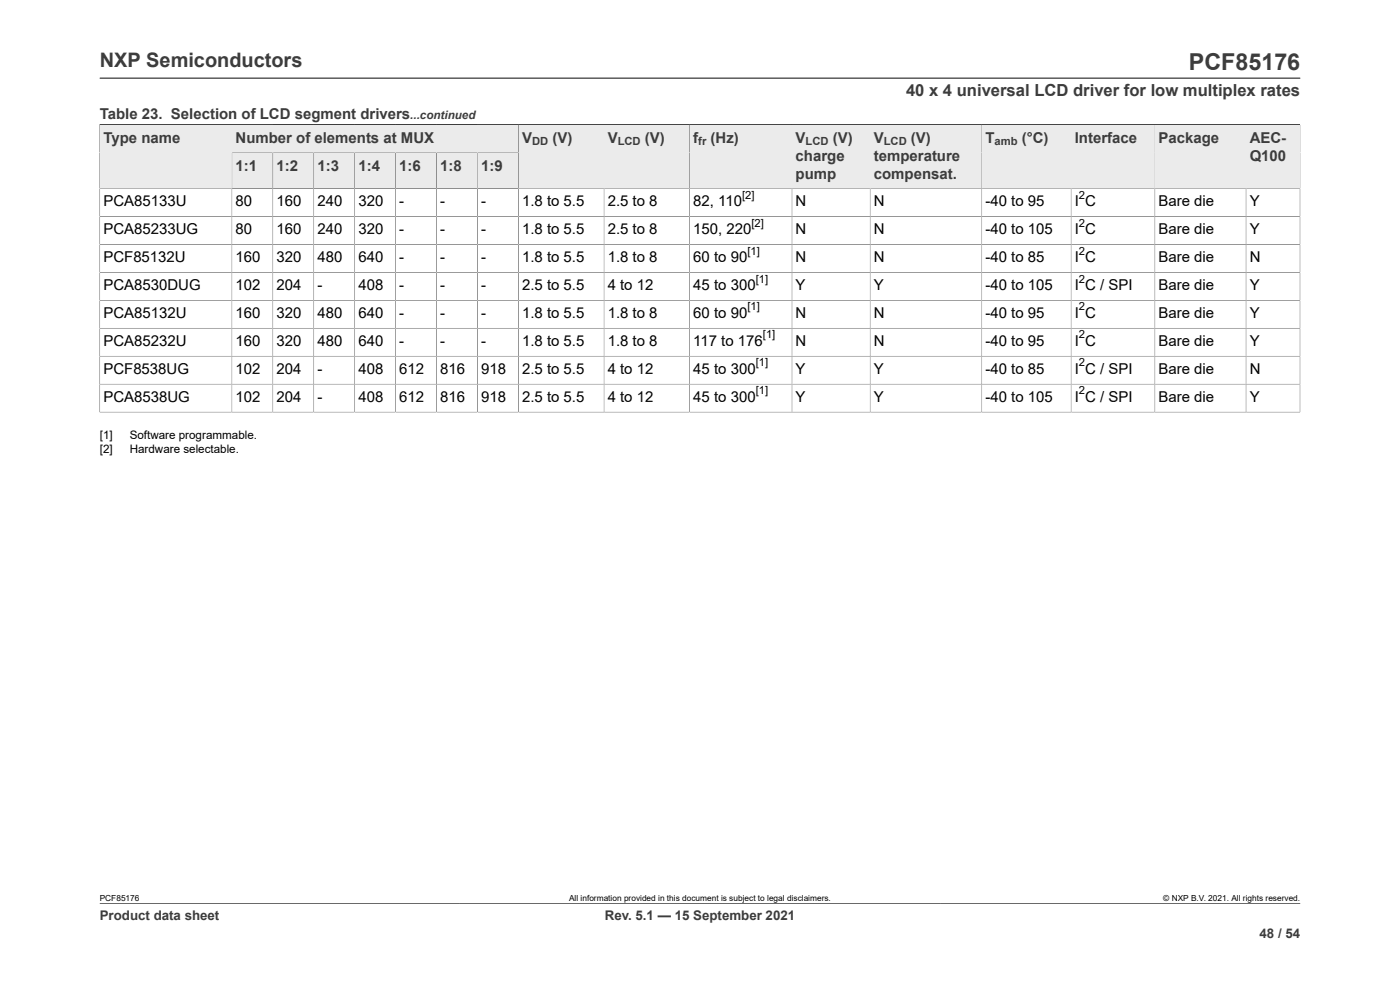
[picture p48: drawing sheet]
<svg xmlns="http://www.w3.org/2000/svg" width="297mm" height="210mm" viewBox="0 0 297 210" stroke-linecap="round" stroke-linejoin="round" font-family="sans-serif">
<defs><g id="words">
<text font-size="4.9" fill="#3c3c3c" x="252.2" y="14.8">PCF85176</text>
<text font-size="4.2" fill="#3c3c3c" x="21.2" y="14.2">NXP Semiconductors</text>
<text font-size="3.5" fill="#3c3c3c" x="192.2" y="20.3">40 x 4 universal LCD driver for low multiplex rates</text>
<g font-size="3.2" fill="#3c3c3c">
<text x="21.2" y="25.3">Table 23. Selection of LCD segment drivers</text>
<text x="21.9" y="30.2">Type name</text>
<text x="50" y="30.2">Number of elements at MUX</text>
<text x="110.8" y="30.2">V</text>
<text x="117.2" y="30.2">(V)</text>
<text x="128.9" y="30.2">V</text>
<text x="136.8" y="30.2">(V)</text>
<text x="147.1" y="30.2">f</text>
<text x="150.7" y="30.2">(Hz)</text>
<text x="168.8" y="30.2">V</text>
<text x="168.8" y="34.1">charge</text>
<text x="176.7" y="30.2">(V)</text>
<text x="185.4" y="30.2">V</text>
<text x="185.4" y="34.1">temperature</text>
<text x="193.3" y="30.2">(V)</text>
<text x="209.1" y="30.2">T</text>
<text x="216.8" y="30.2">(°C)</text>
<text x="228" y="30.2">Interface</text>
<text x="245.8" y="30.2">Package</text>
<text x="265.1" y="30.2">AEC-</text>
<text x="265.1" y="34.1">Q100</text>
<text x="50" y="36.2">1:1</text>
<text x="58.7" y="36.2">1:2</text>
<text x="67.3" y="36.2">1:3</text>
<text x="76" y="36.2">1:4</text>
<text x="84.7" y="36.2">1:6</text>
<text x="93.4" y="36.2">1:8</text>
<text x="102.1" y="36.2">1:9</text>
<text x="168.8" y="37.9">pump</text>
<text x="185.4" y="37.9">compensat.</text>
</g>
<g font-size="3.2">
<text x="21.9" y="43.8">PCA85133U</text>
<text x="50" y="43.8">80</text>
<text x="58.7" y="43.8">160</text>
<text x="67.3" y="43.8">240</text>
<text x="76" y="43.8">320</text>
<text x="84.7" y="43.8">-</text>
<text x="93.4" y="43.8">-</text>
<text x="102.1" y="43.8">-</text>
<text x="110.8" y="43.8">1.8 to 5.5</text>
<text x="128.9" y="43.8">2.5 to 8</text>
<text x="147.1" y="43.8">82, 110</text>
<text x="168.8" y="43.8">N</text>
<text x="185.4" y="43.8">N</text>
<text x="209.1" y="43.8">-40 to 95</text>
<text x="228" y="43.8">I C</text>
<text x="245.8" y="43.8">Bare die</text>
<text x="265.1" y="43.8">Y</text>
<text x="21.9" y="49.7">PCA85233UG</text>
<text x="50" y="49.7">80</text>
<text x="58.7" y="49.7">160</text>
<text x="67.3" y="49.7">240</text>
<text x="76" y="49.7">320</text>
<text x="84.7" y="49.7">-</text>
<text x="93.4" y="49.7">-</text>
<text x="102.1" y="49.7">-</text>
<text x="110.8" y="49.7">1.8 to 5.5</text>
<text x="128.9" y="49.7">2.5 to 8</text>
<text x="147.1" y="49.7">150, 220</text>
<text x="168.8" y="49.7">N</text>
<text x="185.4" y="49.7">N</text>
<text x="209.1" y="49.7">-40 to 105</text>
<text x="228" y="49.7">I C</text>
<text x="245.8" y="49.7">Bare die</text>
<text x="265.1" y="49.7">Y</text>
<text x="21.9" y="55.6">PCF85132U</text>
<text x="50" y="55.6">160</text>
<text x="58.7" y="55.6">320</text>
<text x="67.3" y="55.6">480</text>
<text x="76" y="55.6">640</text>
<text x="84.7" y="55.6">-</text>
<text x="93.4" y="55.6">-</text>
<text x="102.1" y="55.6">-</text>
<text x="110.8" y="55.6">1.8 to 5.5</text>
<text x="128.9" y="55.6">1.8 to 8</text>
<text x="147.1" y="55.6">60 to 90</text>
<text x="168.8" y="55.6">N</text>
<text x="185.4" y="55.6">N</text>
<text x="209.1" y="55.6">-40 to 85</text>
<text x="228" y="55.6">I C</text>
<text x="245.8" y="55.6">Bare die</text>
<text x="265.1" y="55.6">N</text>
<text x="21.9" y="61.6">PCA8530DUG</text>
<text x="50" y="61.6">102</text>
<text x="58.7" y="61.6">204</text>
<text x="67.3" y="61.6">-</text>
<text x="76" y="61.6">408</text>
<text x="84.7" y="61.6">-</text>
<text x="93.4" y="61.6">-</text>
<text x="102.1" y="61.6">-</text>
<text x="110.8" y="61.6">2.5 to 5.5</text>
<text x="128.9" y="61.6">4 to 12</text>
<text x="147.1" y="61.6">45 to 300</text>
<text x="168.8" y="61.6">Y</text>
<text x="185.4" y="61.6">Y</text>
<text x="209.1" y="61.6">-40 to 105</text>
<text x="228" y="61.6">I C / SPI</text>
<text x="245.8" y="61.6">Bare die</text>
<text x="265.1" y="61.6">Y</text>
<text x="21.9" y="67.5">PCA85132U</text>
<text x="50" y="67.5">160</text>
<text x="58.7" y="67.5">320</text>
<text x="67.3" y="67.5">480</text>
<text x="76" y="67.5">640</text>
<text x="84.7" y="67.5">-</text>
<text x="93.4" y="67.5">-</text>
<text x="102.1" y="67.5">-</text>
<text x="110.8" y="67.5">1.8 to 5.5</text>
<text x="128.9" y="67.5">1.8 to 8</text>
<text x="147.1" y="67.5">60 to 90</text>
<text x="168.8" y="67.5">N</text>
<text x="185.4" y="67.5">N</text>
<text x="209.1" y="67.5">-40 to 95</text>
<text x="228" y="67.5">I C</text>
<text x="245.8" y="67.5">Bare die</text>
<text x="265.1" y="67.5">Y</text>
<text x="21.9" y="73.4">PCA85232U</text>
<text x="50" y="73.4">160</text>
<text x="58.7" y="73.4">320</text>
<text x="67.3" y="73.4">480</text>
<text x="76" y="73.4">640</text>
<text x="84.7" y="73.4">-</text>
<text x="93.4" y="73.4">-</text>
<text x="102.1" y="73.4">-</text>
<text x="110.8" y="73.4">1.8 to 5.5</text>
<text x="128.9" y="73.4">1.8 to 8</text>
<text x="147.1" y="73.4">117 to 176</text>
<text x="168.8" y="73.4">N</text>
<text x="185.4" y="73.4">N</text>
<text x="209.1" y="73.4">-40 to 95</text>
<text x="228" y="73.4">I C</text>
<text x="245.8" y="73.4">Bare die</text>
<text x="265.1" y="73.4">Y</text>
<text x="21.9" y="79.4">PCF8538UG</text>
<text x="50" y="79.4">102</text>
<text x="58.7" y="79.4">204</text>
<text x="67.3" y="79.4">-</text>
<text x="76" y="79.4">408</text>
<text x="84.7" y="79.4">612</text>
<text x="93.4" y="79.4">816</text>
<text x="102.1" y="79.4">918</text>
<text x="110.8" y="79.4">2.5 to 5.5</text>
<text x="128.9" y="79.4">4 to 12</text>
<text x="147.1" y="79.4">45 to 300</text>
<text x="168.8" y="79.4">Y</text>
<text x="185.4" y="79.4">Y</text>
<text x="209.1" y="79.4">-40 to 85</text>
<text x="228" y="79.4">I C / SPI</text>
<text x="245.8" y="79.4">Bare die</text>
<text x="265.1" y="79.4">N</text>
<text x="21.9" y="85.3">PCA8538UG</text>
<text x="50" y="85.3">102</text>
<text x="58.7" y="85.3">204</text>
<text x="67.3" y="85.3">-</text>
<text x="76" y="85.3">408</text>
<text x="84.7" y="85.3">612</text>
<text x="93.4" y="85.3">816</text>
<text x="102.1" y="85.3">918</text>
<text x="110.8" y="85.3">2.5 to 5.5</text>
<text x="128.9" y="85.3">4 to 12</text>
<text x="147.1" y="85.3">45 to 300</text>
<text x="168.8" y="85.3">Y</text>
<text x="185.4" y="85.3">Y</text>
<text x="209.1" y="85.3">-40 to 105</text>
<text x="228" y="85.3">I C / SPI</text>
<text x="245.8" y="85.3">Bare die</text>
<text x="265.1" y="85.3">Y</text>
</g>
<g font-size="2.8" fill="#3c3c3c">
<text x="21.2" y="195.2">Product data sheet</text>
<text x="128.3" y="195.2">Rev. 5.1 — 15 September 2021</text>
<text x="267.2" y="199">48 / 54</text>
</g>
<text font-size="2.5" fill="#3c3c3c" x="87" y="25.3">...continued</text>
<g font-size="2.5">
<text x="21.2" y="93.1">[1]</text>
<text x="27.5" y="93.1">Software programmable.</text>
<text x="21.2" y="96">[2]</text>
<text x="27.5" y="96">Hardware selectable.</text>
</g>
<g font-size="2.4" fill="#3c3c3c">
<text x="112.9" y="30.9">DD</text>
<text x="131" y="30.9">LCD</text>
<text x="148.1" y="30.9">fr</text>
<text x="170.9" y="30.9">LCD</text>
<text x="187.5" y="30.9">LCD</text>
<text x="211" y="30.9">amb</text>
</g>
<g font-size="2.4">
<text x="157.4" y="42.1">[2]</text>
<text x="228.9" y="42.1">2</text>
<text x="158.5" y="54">[1]</text>
<text x="159.4" y="48.1">[2]</text>
<text x="228.9" y="48.1">2</text>
<text x="228.9" y="54">2</text>
<text x="160.3" y="59.9">[1]</text>
<text x="228.9" y="59.9">2</text>
<text x="158.5" y="65.9">[1]</text>
<text x="228.9" y="65.9">2</text>
<text x="161.8" y="71.8">[1]</text>
<text x="228.9" y="71.8">2</text>
<text x="160.3" y="77.7">[1]</text>
<text x="228.9" y="77.7">2</text>
<text x="160.3" y="83.6">[1]</text>
<text x="228.9" y="83.6">2</text>
</g>
<g font-size="1.8">
<text x="21.2" y="191.1">PCF85176</text>
<text x="120.7" y="191.1">All information provided in this document is subject to legal disclaimers.</text>
<text x="246.8" y="191.1">© NXP B.V. 2021. All rights reserved.</text>
</g>
</g></defs>
<path d="M21.2 16.6h254.6M21.2 26.5h254.6M49.2 26.5v5.9h60.8v-5.9" fill="none" stroke="#3c3c3c" stroke-width=".21"/>
<path d="M49.3 26.5h60.6v5.8h-60.6z" fill="#ebebeb"/>
<path d="M21.2 26.5h28v13.5h-28z" fill="none" stroke="#3c3c3c" stroke-width=".21"/>
<g fill="#ebebeb">
<path d="M21.2 26.5h27.9v13.4h-27.9z"/>
<path d="M49.3 32.5h8.5v7.4h-8.5z"/>
</g>
<path d="M49.2 32.4h8.7v7.6h-8.7z" fill="none" stroke="#3c3c3c" stroke-width=".21"/>
<path d="M57.9 32.5h8.6v7.4h-8.6z" fill="#ebebeb"/>
<path d="M57.9 32.4h8.7v7.6h-8.7z" fill="none" stroke="#3c3c3c" stroke-width=".21"/>
<path d="M66.6 32.5h8.6v7.4h-8.6z" fill="#ebebeb"/>
<path d="M66.6 32.4h8.6v7.6h-8.6z" fill="none" stroke="#3c3c3c" stroke-width=".21"/>
<path d="M75.3 32.5h8.6v7.4h-8.6z" fill="#ebebeb"/>
<path d="M75.2 32.4h8.7v7.6h-8.7z" fill="none" stroke="#3c3c3c" stroke-width=".21"/>
<path d="M84 32.5h8.5v7.4h-8.5z" fill="#ebebeb"/>
<path d="M83.9 32.4h8.7v7.6h-8.7z" fill="none" stroke="#3c3c3c" stroke-width=".21"/>
<path d="M92.7 32.5h8.5v7.4h-8.5z" fill="#ebebeb"/>
<path d="M92.6 32.4h8.7v7.6h-8.7z" fill="none" stroke="#3c3c3c" stroke-width=".21"/>
<path d="M101.4 32.5h8.5v7.4h-8.5z" fill="#ebebeb"/>
<path d="M110 32.4h-8.7v7.6h26.8v-13.5h-18.1v13.5" fill="none" stroke="#3c3c3c" stroke-width=".21"/>
<path d="M110.1 26.5h18v13.4h-18z" fill="#ebebeb"/>
<path d="M128.1 26.5h18.2v13.5h-18.2z" fill="none" stroke="#3c3c3c" stroke-width=".21"/>
<path d="M128.2 26.5h18v13.4h-18z" fill="#ebebeb"/>
<path d="M146.3 26.5h21.7v13.5h-21.7z" fill="none" stroke="#3c3c3c" stroke-width=".21"/>
<path d="M146.4 26.5h21.5v13.4h-21.5z" fill="#ebebeb"/>
<path d="M168 26.5h16.6v13.5h-16.6z" fill="none" stroke="#3c3c3c" stroke-width=".21"/>
<path d="M168.1 26.5h16.4v13.4h-16.4z" fill="#ebebeb"/>
<path d="M184.6 26.5h23.7v13.5h-23.7z" fill="none" stroke="#3c3c3c" stroke-width=".21"/>
<path d="M184.7 26.5h23.5v13.4h-23.5z" fill="#ebebeb"/>
<path d="M208.3 26.5h18.9v13.5h-18.9z" fill="none" stroke="#3c3c3c" stroke-width=".21"/>
<path d="M208.4 26.5h18.8v13.4h-18.8z" fill="#ebebeb"/>
<path d="M227.2 26.5h17.8v13.5h-17.8z" fill="none" stroke="#3c3c3c" stroke-width=".21"/>
<path d="M227.3 26.5h17.6v13.4h-17.6z" fill="#ebebeb"/>
<path d="M245 26.5h19.3v13.5h-19.3z" fill="none" stroke="#3c3c3c" stroke-width=".21"/>
<path d="M245.1 26.5h19.2v13.4h-19.2z" fill="#ebebeb"/>
<path d="M264.3 26.5h11.5v13.5h-11.5z" fill="none" stroke="#3c3c3c" stroke-width=".21"/>
<path d="M264.4 26.5h11.3v13.4h-11.3z" fill="#ebebeb"/>
<g fill="none" stroke="#3c3c3c" stroke-width=".21">
<path d="M21.2 26.5h254.6M21.2 45.9h254.6M21.2 51.9h254.6M21.2 57.8h254.6M49.2 40v47.4M57.9 40v47.4M66.6 40v47.4M75.2 40v47.4M83.9 40v47.4M92.6 40v47.4M101.3 40v47.4M110 40v47.4"/>
<path d="M128.1 40v47.4M146.3 40v47.4M168 40v47.4M184.6 40v47.4M208.3 40v47.4M227.2 40v47.4M245 40v47.4M264.3 40v47.4M21.2 63.7h254.6M21.2 69.6h254.6M21.2 75.6h254.6M21.1 87.4h254.8"/>
<path d="M21.2 87.5v-47.5h254.6v47.5M21.2 81.5h254.6M21.2 191.7h254.6"/>
</g>
<use href="#words"/>
</svg>
